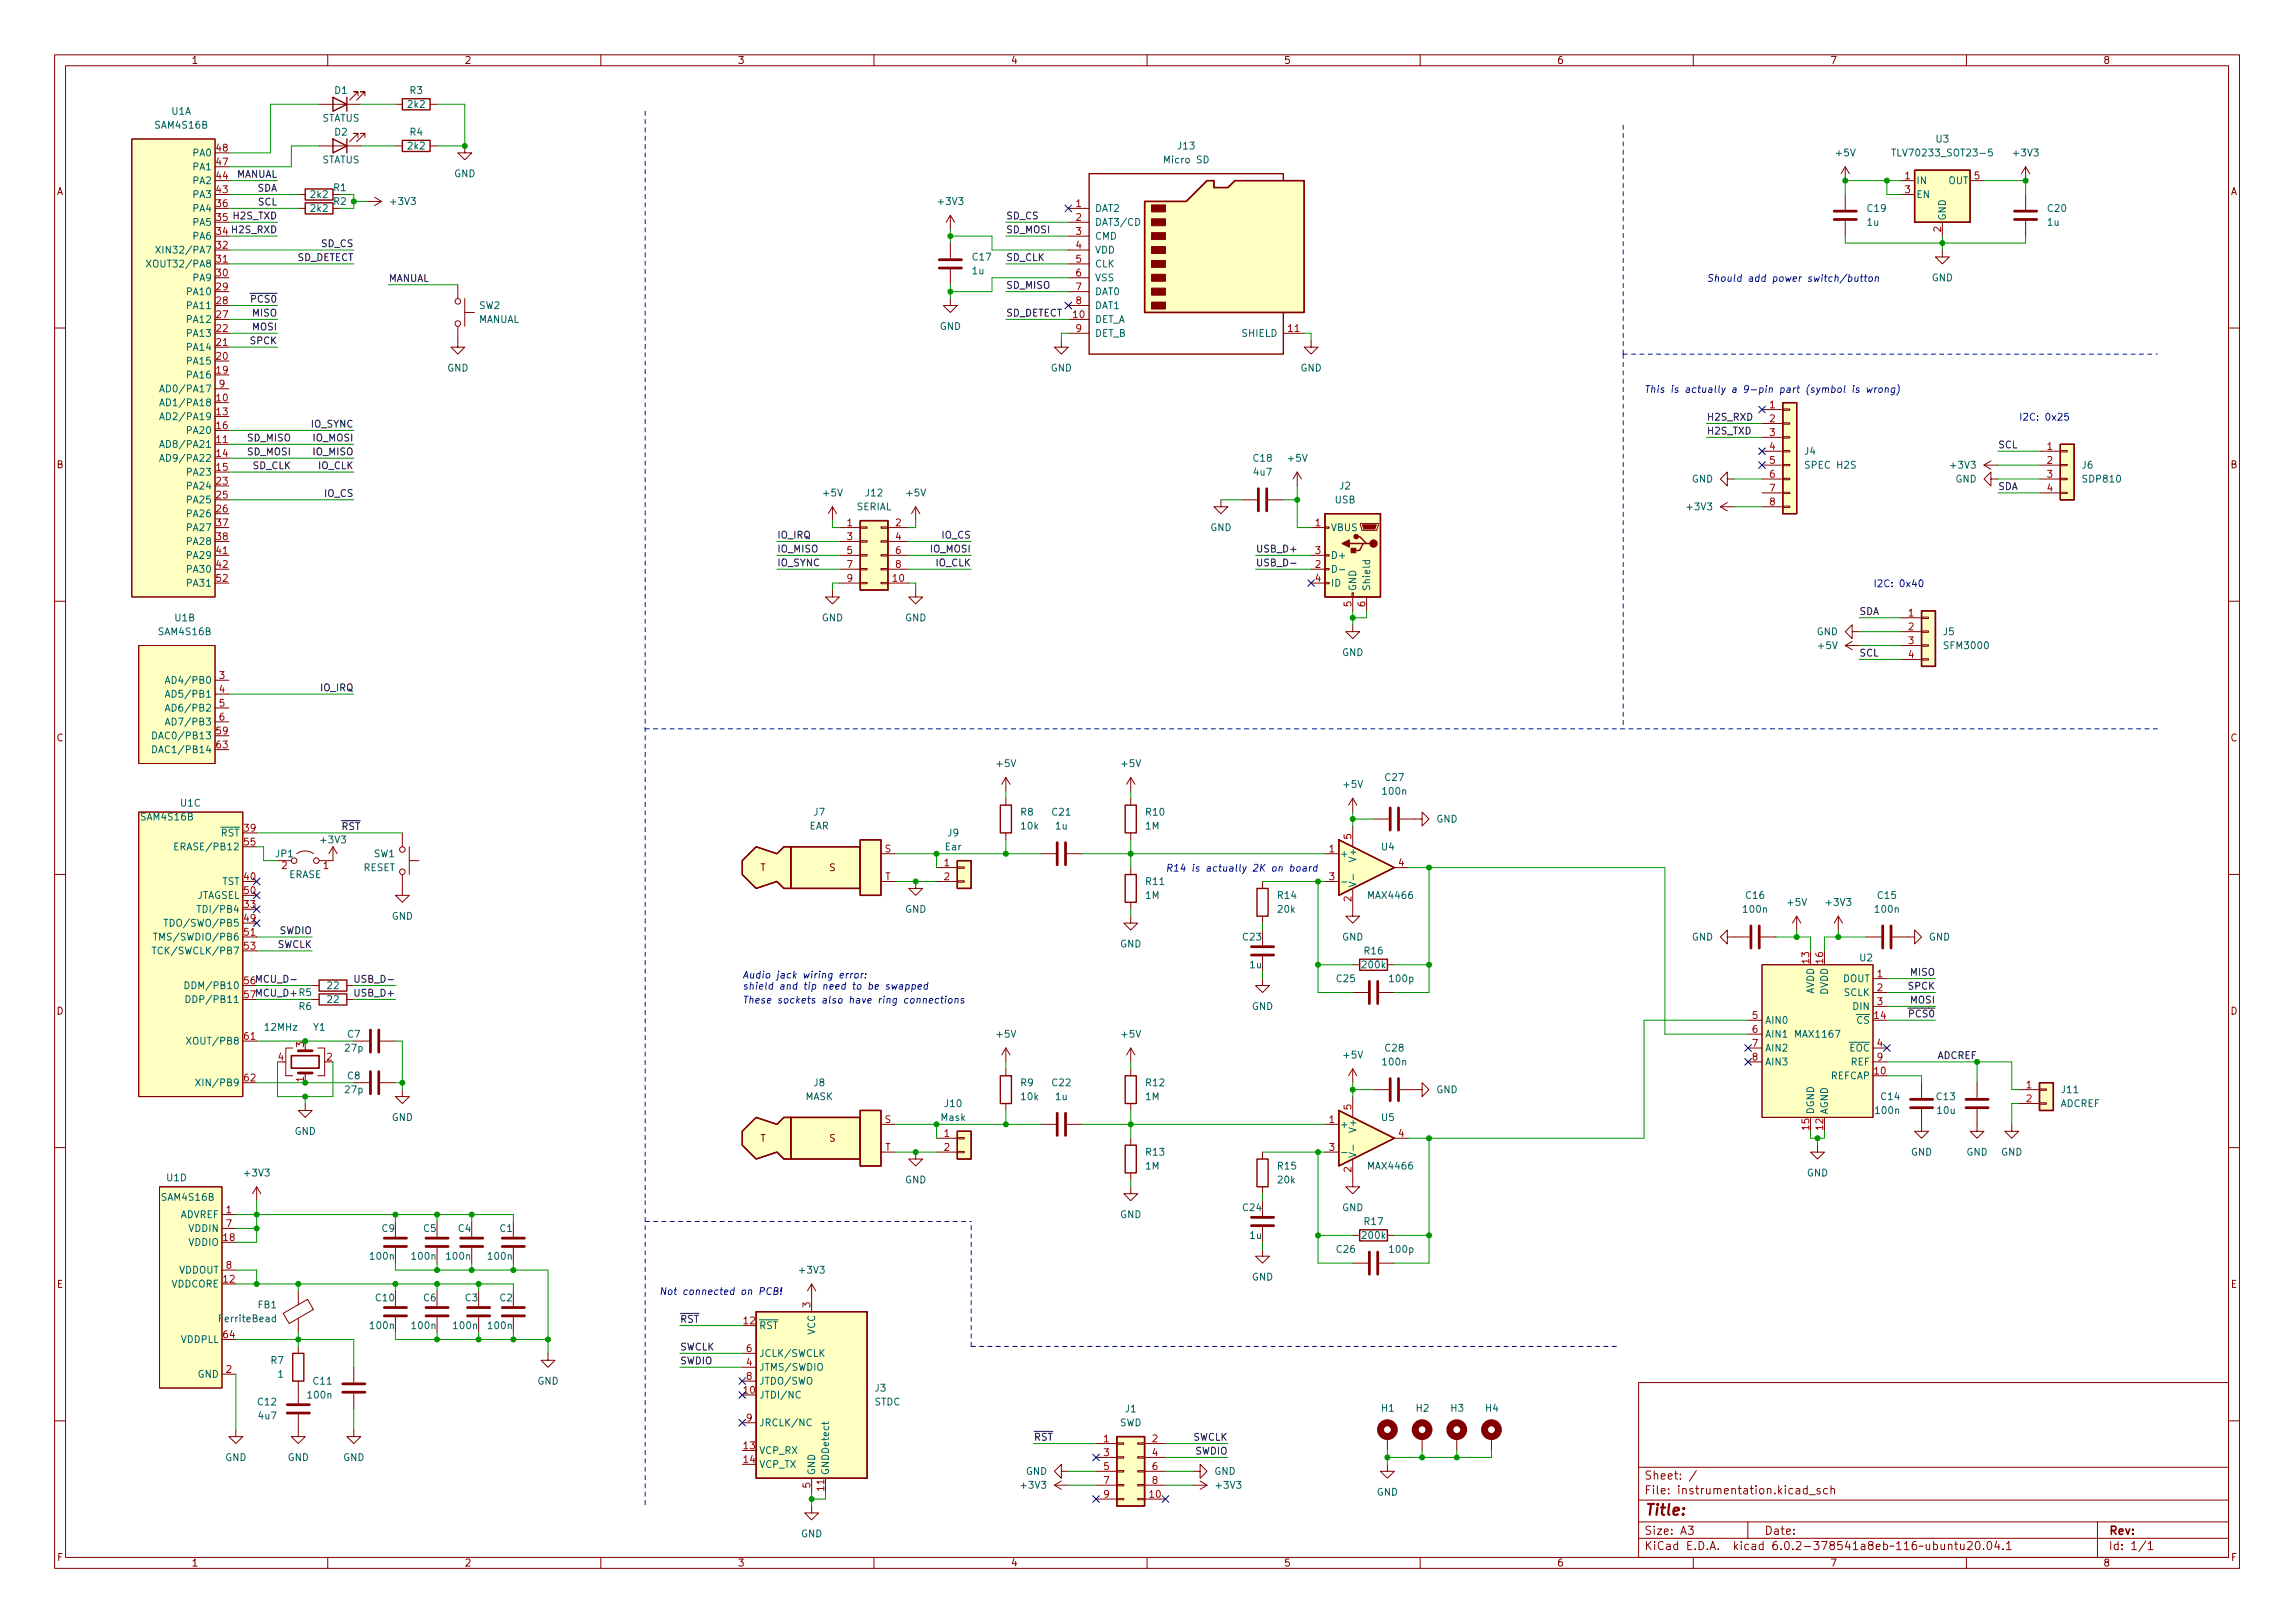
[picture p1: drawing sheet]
<svg xmlns="http://www.w3.org/2000/svg" width="420mm" height="297mm" viewBox="0 0 420 297" stroke-linecap="round" stroke-linejoin="round" font-family="sans-serif">
<defs><g id="words">
<text font-size="2.8" fill="#840000" x="301" y="277.3">Title:</text>
<g font-size="2.1" fill="#840000">
<text x="301" y="273.5">File: instrumentation.kicad_sch</text>
<text x="301" y="270.8">Sheet: /</text>
<text x="301" y="280.9">Size: A3</text>
<text x="323" y="280.9">Date:</text>
<text x="386" y="280.9">Rev:</text>
<text x="301" y="283.7">KiCad E.D.A. kicad 6.0.2-378541a8eb~116~ubuntu20.04.1</text>
<text x="386" y="283.7">Id: 1/1</text>
</g>
<g font-size="1.8" fill="#840000">
<text x="35" y="11.7">1</text>
<text x="85" y="11.7">2</text>
<text x="135" y="11.7">3</text>
<text x="185" y="11.7">4</text>
<text x="235" y="11.7">5</text>
<text x="285" y="11.7">6</text>
<text x="335" y="11.7">7</text>
<text x="385" y="11.7">8</text>
<text x="10.3" y="35.7">A</text>
<text x="408.3" y="35.7">A</text>
<text x="10.3" y="85.7">B</text>
<text x="408.3" y="85.7">B</text>
<text x="10.3" y="135.7">C</text>
<text x="408.3" y="135.7">C</text>
<text x="139.2" y="159.4">T</text>
<text x="151.8" y="159.4">S</text>
<text x="10.3" y="185.7">D</text>
<text x="408.3" y="185.7">D</text>
<text x="139.2" y="209">T</text>
<text x="151.8" y="209">S</text>
<text x="10.4" y="235.7">E</text>
<text x="408.4" y="235.7">E</text>
<text x="10.4" y="285.7">F</text>
<text x="35" y="286.7">1</text>
<text x="85" y="286.7">2</text>
<text x="135" y="286.7">3</text>
<text x="185" y="286.7">4</text>
<text x="235" y="286.7">5</text>
<text x="285" y="286.7">6</text>
<text x="335" y="286.7">7</text>
<text x="385" y="286.7">8</text>
<text x="408.4" y="285.7">F</text>
</g>
<g font-size="1.8" fill="#006464">
<text x="61.3" y="17.2">D1</text>
<text x="75.1" y="17.2">R3</text>
<text x="28.5" y="23.5">SAM4S16B</text>
<text x="31.4" y="21">U1A</text>
<text x="58.9" y="22.3">STATUS</text>
<text x="74.7" y="19.7">2k2</text>
<text x="35.4" y="28.6">PA0</text>
<text x="58.9" y="29.9">STATUS</text>
<text x="61.3" y="24.8">D2</text>
<text x="74.7" y="27.3">2k2</text>
<text x="75.1" y="24.8">R4</text>
<text x="213.3" y="29.9">Micro SD</text>
<text x="215.7" y="27.3">J13</text>
<text x="336.2" y="28.6">+5V</text>
<text x="347.4" y="28.6">TLV70233_SOT23-5</text>
<text x="354.5" y="26.1">U3</text>
<text x="368.7" y="28.6">+3V3</text>
<text x="35.4" y="33.7">PA2</text>
<text x="35.4" y="31.2">PA1</text>
<text x="61.1" y="35">R1</text>
<text x="83.1" y="32.4">GND</text>
<text x="350.8" y="33.7">IN</text>
<text x="356.7" y="33.7">OUT</text>
<text x="35.4" y="41.3">PA5</text>
<text x="35.4" y="38.8">PA4</text>
<text x="35.4" y="36.2">PA3</text>
<text x="56.9" y="36.2">2k2</text>
<text x="56.9" y="38.8">2k2</text>
<text x="61.1" y="37.5">R2</text>
<text x="71.6" y="37.5">+3V3</text>
<text x="171.9" y="37.5">+3V3</text>
<text x="200.4" y="38.8">DAT2</text>
<text x="200.4" y="41.3">DAT3/CD</text>
<text x="341.9" y="41.3">1u</text>
<text x="341.9" y="38.8">C19</text>
<text x="350.8" y="36.2">EN</text>
<text x="356.2" y="40.4" transform="rotate(-90 356.2 40.4)">GND</text>
<text x="374.9" y="41.3">1u</text>
<text x="375" y="38.8">C20</text>
<text x="30" y="46.4">XIN32/PA7</text>
<text x="35.4" y="43.9">PA6</text>
<text x="178.1" y="47.7">C17</text>
<text x="200.4" y="43.9">CMD</text>
<text x="200.4" y="46.4">VDD</text>
<text x="28" y="48.9">XOUT32/PA8</text>
<text x="35.4" y="51.5">PA9</text>
<text x="178" y="50.2">1u</text>
<text x="200.4" y="48.9">CLK</text>
<text x="200.4" y="51.5">VSS</text>
<text x="353.6" y="51.5">GND</text>
<text x="34.4" y="59.1">PA12</text>
<text x="34.4" y="56.6">PA11</text>
<text x="34.4" y="54">PA10</text>
<text x="87.5" y="59.1">MANUAL</text>
<text x="87.7" y="56.6">SW2</text>
<text x="200.4" y="59.1">DET_A</text>
<text x="200.4" y="54">DAT0</text>
<text x="200.4" y="56.6">DAT1</text>
<text x="34.4" y="64.2">PA14</text>
<text x="34.4" y="61.6">PA13</text>
<text x="172" y="60.4">GND</text>
<text x="200.4" y="61.6">DET_B</text>
<text x="227.4" y="61.6">SHIELD</text>
<text x="30.4" y="71.8">AD0/PA17</text>
<text x="34.4" y="69.3">PA16</text>
<text x="34.4" y="66.7">PA15</text>
<text x="81.9" y="68">GND</text>
<text x="192.3" y="68">GND</text>
<text x="238.1" y="68">GND</text>
<text x="30.4" y="74.3">AD1/PA18</text>
<text x="30.4" y="76.9">AD2/PA19</text>
<text x="30.4" y="82">AD8/PA21</text>
<text x="34.4" y="79.4">PA20</text>
<text x="330.4" y="83.2">J4</text>
<text x="30.4" y="84.5">AD9/PA22</text>
<text x="34.4" y="87">PA23</text>
<text x="34.4" y="89.6">PA24</text>
<text x="229.5" y="84.5">C18</text>
<text x="229.6" y="87">4u7</text>
<text x="235.9" y="84.5">+5V</text>
<text x="245.3" y="89.6">J2</text>
<text x="309.7" y="88.3">GND</text>
<text x="330.7" y="85.8">SPEC H2S</text>
<text x="357.2" y="85.8">+3V3</text>
<text x="358" y="88.3">GND</text>
<text x="381.2" y="85.8">J6</text>
<text x="381.5" y="88.3">SDP810</text>
<text x="34.4" y="92.1">PA25</text>
<text x="34.4" y="94.7">PA26</text>
<text x="150.8" y="90.8">+5V</text>
<text x="156.8" y="93.4">SERIAL</text>
<text x="158.5" y="90.8">J12</text>
<text x="166" y="90.8">+5V</text>
<text x="244.4" y="92.1">USB</text>
<text x="309" y="93.4">+3V3</text>
<text x="34.4" y="97.2">PA27</text>
<text x="34.4" y="99.7">PA28</text>
<text x="221.6" y="97.2">GND</text>
<text x="243.6" y="97.2">VBUS</text>
<text x="34.4" y="102.3">PA29</text>
<text x="34.4" y="104.8">PA30</text>
<text x="34.4" y="107.4">PA31</text>
<text x="243.6" y="102.3">D+</text>
<text x="243.6" y="107.4">ID</text>
<text x="32" y="113.7">U1B</text>
<text x="150.4" y="113.7">GND</text>
<text x="165.7" y="113.7">GND</text>
<text x="248.3" y="108.2" transform="rotate(-90 248.3 108.2)">GND</text>
<text x="250.8" y="108.2" transform="rotate(-90 250.8 108.2)">Shield</text>
<text x="29.1" y="116.2">SAM4S16B</text>
<text x="332.6" y="116.2">GND</text>
<text x="332.9" y="118.8">+5V</text>
<text x="355.8" y="116.2">J5</text>
<text x="356.1" y="118.8">SFM3000</text>
<text x="31.4" y="125.1">AD4/PB0</text>
<text x="245.7" y="120.1">GND</text>
<text x="31.4" y="127.7">AD5/PB1</text>
<text x="31.4" y="130.2">AD6/PB2</text>
<text x="29.1" y="135.3">DAC0/PB13</text>
<text x="29.1" y="137.8">DAC1/PB14</text>
<text x="31.4" y="132.8">AD7/PB3</text>
<text x="182.6" y="140.4">+5V</text>
<text x="205.4" y="140.4">+5V</text>
<text x="253.6" y="142.9">C27</text>
<text x="33.1" y="147.6">U1C</text>
<text x="149" y="149.3">J7</text>
<text x="186.9" y="149.3">R8</text>
<text x="192.7" y="149.3">C21</text>
<text x="209.9" y="149.3">R10</text>
<text x="246.1" y="144.2">+5V</text>
<text x="253.3" y="145.5">100n</text>
<text x="25.9" y="150.1">SAM4S16B</text>
<text x="32.9" y="155.6">ERASE/PB12</text>
<text x="39" y="153.1">~{RST}</text>
<text x="58.9" y="154.3">+3V3</text>
<text x="148.1" y="151.8">EAR</text>
<text x="173.1" y="155.6">Ear</text>
<text x="173.5" y="153.1">J9</text>
<text x="187" y="151.8">10k</text>
<text x="193.3" y="151.8">1u</text>
<text x="209.7" y="151.8">1M</text>
<text x="252.9" y="155.6">U4</text>
<text x="262.9" y="150.5">GND</text>
<text x="40.6" y="162">TST</text>
<text x="50.5" y="156.9">JP1</text>
<text x="52.8" y="160.7">ERASE</text>
<text x="66.5" y="159.4">RESET</text>
<text x="68.5" y="156.9">SW1</text>
<text x="209.9" y="162">R11</text>
<text x="245.2" y="156.9">+</text>
<text x="248.3" y="157.3" transform="rotate(-90 248.3 157.3)">V+</text>
<text x="35.8" y="164.5">JTAGSEL</text>
<text x="37.2" y="167">TDI/PB4</text>
<text x="165.7" y="167">GND</text>
<text x="209.7" y="164.5">1M</text>
<text x="234" y="164.5">R14</text>
<text x="234" y="167">20k</text>
<text x="250.6" y="164.5">MAX4466</text>
<text x="319.3" y="167">100n</text>
<text x="319.7" y="164.5">C16</text>
<text x="327.3" y="165.8">+5V</text>
<text x="334.5" y="165.8">+3V3</text>
<text x="343.4" y="167">100n</text>
<text x="343.8" y="164.5">C15</text>
<text x="29.8" y="172.1">TMS/SWDIO/PB6</text>
<text x="31.6" y="169.6">TDO/SWO/PB5</text>
<text x="71.7" y="168.3">GND</text>
<text x="205" y="173.4">GND</text>
<text x="227.6" y="172.1">C23</text>
<text x="245.7" y="172.1">GND</text>
<text x="309.7" y="172.1">GND</text>
<text x="353.1" y="172.1">GND</text>
<text x="29.4" y="174.7">TCK/SWCLK/PB7</text>
<text x="228.8" y="177.2">1u</text>
<text x="244.8" y="179.7">C25</text>
<text x="249.5" y="177.2">200k</text>
<text x="249.8" y="174.7">R16</text>
<text x="254.5" y="179.7">100p</text>
<text x="337.4" y="179.7">DOUT</text>
<text x="340.5" y="175.9">U2</text>
<text x="35" y="181">DDM/PB10</text>
<text x="35.3" y="183.6">DDP/PB11</text>
<text x="54.7" y="184.8">R6</text>
<text x="60" y="183.6">22</text>
<text x="60" y="181">22</text>
<text x="229.2" y="184.8">GND</text>
<text x="332.1" y="182.1" transform="rotate(-90 332.1 182.1)">AVDD</text>
<text x="334.6" y="182.1" transform="rotate(-90 334.6 182.1)">DVDD</text>
<text x="337.6" y="182.3">SCLK</text>
<text x="339.3" y="184.8">DIN</text>
<text x="35.1" y="191.2">XOUT/PB8</text>
<text x="48.6" y="188.6">12MHz</text>
<text x="57.4" y="188.6">Y1</text>
<text x="63.6" y="189.9">C7</text>
<text x="182.6" y="189.9">+5V</text>
<text x="205.4" y="189.9">+5V</text>
<text x="323.1" y="187.4">AIN0</text>
<text x="323.1" y="189.9">AIN1</text>
<text x="328.8" y="189.9">MAX1167</text>
<text x="338.6" y="187.4">~{CS}</text>
<text x="63.2" y="192.4">27p</text>
<text x="63.6" y="197.5">C8</text>
<text x="246.1" y="193.7">+5V</text>
<text x="253.3" y="195">100n</text>
<text x="253.6" y="192.4">C28</text>
<text x="323.1" y="192.4">AIN2</text>
<text x="323.1" y="195">AIN3</text>
<text x="335.1" y="197.5">REFCAP</text>
<text x="337.2" y="192.4">~{EOC}</text>
<text x="338.9" y="195">REF</text>
<text x="37.1" y="198.8">XIN/PB9</text>
<text x="63.2" y="200.1">27p</text>
<text x="147.4" y="201.3">MASK</text>
<text x="149" y="198.8">J8</text>
<text x="173" y="202.6">J10</text>
<text x="186.9" y="198.8">R9</text>
<text x="187" y="201.3">10k</text>
<text x="192.7" y="198.8">C22</text>
<text x="193.3" y="201.3">1u</text>
<text x="209.7" y="201.3">1M</text>
<text x="209.9" y="198.8">R12</text>
<text x="262.9" y="200.1">GND</text>
<text x="332.1" y="204" transform="rotate(-90 332.1 204)">DGND</text>
<text x="334.6" y="204" transform="rotate(-90 334.6 204)">AGND</text>
<text x="343.5" y="203.9">100n</text>
<text x="344.4" y="201.3">C14</text>
<text x="354.6" y="201.3">C13</text>
<text x="354.8" y="203.9">10u</text>
<text x="377.2" y="202.6">ADCREF</text>
<text x="377.5" y="200.1">J11</text>
<text x="53.9" y="207.7">GND</text>
<text x="71.7" y="205.1">GND</text>
<text x="172.3" y="205.1">Mask</text>
<text x="245.2" y="206.4">+</text>
<text x="248.3" y="206.8" transform="rotate(-90 248.3 206.8)">V+</text>
<text x="252.9" y="205.1">U5</text>
<text x="44.9" y="215.3">+3V3</text>
<text x="209.7" y="214">1M</text>
<text x="209.9" y="211.5">R13</text>
<text x="234" y="214">R15</text>
<text x="250.6" y="214">MAX4466</text>
<text x="330.8" y="215.3">GND</text>
<text x="349.8" y="211.5">GND</text>
<text x="360" y="211.5">GND</text>
<text x="366.3" y="211.5">GND</text>
<text x="29.7" y="219.7">SAM4S16B</text>
<text x="30.5" y="216.2">U1D</text>
<text x="165.7" y="216.6">GND</text>
<text x="227.6" y="221.7">C24</text>
<text x="234" y="216.6">20k</text>
<text x="245.7" y="221.7">GND</text>
<text x="32.9" y="222.9">ADVREF</text>
<text x="34.6" y="225.5">VDDIN</text>
<text x="69.9" y="225.5">C9</text>
<text x="77.6" y="225.5">C5</text>
<text x="83.9" y="225.5">C4</text>
<text x="91.5" y="225.5">C1</text>
<text x="205" y="222.9">GND</text>
<text x="228.8" y="226.7">1u</text>
<text x="249.5" y="226.7">200k</text>
<text x="249.8" y="224.2">R17</text>
<text x="32.7" y="233.1">VDDOUT</text>
<text x="34.5" y="228">VDDIO</text>
<text x="67.9" y="230.5">100n</text>
<text x="75.5" y="230.5">100n</text>
<text x="81.9" y="230.5">100n</text>
<text x="89.5" y="230.5">100n</text>
<text x="146.5" y="233.1">+3V3</text>
<text x="244.8" y="229.3">C26</text>
<text x="254.5" y="229.3">100p</text>
<text x="31.3" y="235.6">VDDCORE</text>
<text x="47.3" y="239.4">FB1</text>
<text x="68.8" y="238.2">C10</text>
<text x="77.6" y="238.2">C6</text>
<text x="85.2" y="238.2">C3</text>
<text x="91.5" y="238.2">C2</text>
<text x="229.2" y="234.4">GND</text>
<text x="33.1" y="245.8">VDDPLL</text>
<text x="40.4" y="242">FerriteBead</text>
<text x="67.9" y="243.2">100n</text>
<text x="75.5" y="243.2">100n</text>
<text x="83.1" y="243.2">100n</text>
<text x="89.5" y="243.2">100n</text>
<text x="138.9" y="243.2">~{RST}</text>
<text x="149.2" y="244.3" transform="rotate(-90 149.2 244.3)">VCC</text>
<text x="49.6" y="249.6">R7</text>
<text x="138.9" y="250.9">JTMS/SWDIO</text>
<text x="138.9" y="248.3">JCLK/SWCLK</text>
<text x="36.2" y="252.1">GND</text>
<text x="47.3" y="257.2">C12</text>
<text x="50.9" y="252.1">1</text>
<text x="56.5" y="255.9">100n</text>
<text x="57.4" y="253.4">C11</text>
<text x="98.4" y="253.4">GND</text>
<text x="138.9" y="255.9">JTDI/NC</text>
<text x="138.9" y="253.4">JTDO/SWO</text>
<text x="160.1" y="257.2">STDC</text>
<text x="160.2" y="254.7">J3</text>
<text x="47.4" y="259.8">4u7</text>
<text x="138.9" y="261">JRCLK/NC</text>
<text x="204.9" y="261">SWD</text>
<text x="206" y="258.5">J1</text>
<text x="252.9" y="258.4">H1</text>
<text x="259.3" y="258.4">H2</text>
<text x="265.6" y="258.4">H3</text>
<text x="272" y="258.4">H4</text>
<text x="41.2" y="267.4">GND</text>
<text x="52.6" y="267.4">GND</text>
<text x="62.8" y="267.4">GND</text>
<text x="138.9" y="266.1">VCP_RX</text>
<text x="138.9" y="268.6">VCP_TX</text>
<text x="187.8" y="269.9">GND</text>
<text x="222.3" y="269.9">GND</text>
<text x="149.2" y="270" transform="rotate(-90 149.2 270)">GND</text>
<text x="151.8" y="270" transform="rotate(-90 151.8 270)">GNDDetect</text>
<text x="187.1" y="272.5">+3V3</text>
<text x="222.8" y="272.5">+3V3</text>
<text x="252" y="273.7">GND</text>
<text x="146.6" y="281.3">GND</text>
</g>
<g font-size="1.8" fill="#a90000">
<text x="39.7" y="27.7">48</text>
<text x="39.7" y="35.3">43</text>
<text x="39.7" y="32.8">44</text>
<text x="39.7" y="30.3">47</text>
<text x="348.8" y="32.8">1</text>
<text x="348.8" y="35.3">3</text>
<text x="361.5" y="32.8">5</text>
<text x="39.7" y="37.9">36</text>
<text x="197" y="37.9">1</text>
<text x="197" y="40.4">2</text>
<text x="39.7" y="45.5">32</text>
<text x="197" y="43">3</text>
<text x="197" y="45.5">4</text>
<text x="355.3" y="42.4" transform="rotate(-90 355.3 42.4)">2</text>
<text x="39.7" y="53.1">29</text>
<text x="39.7" y="50.6">30</text>
<text x="39.7" y="48">31</text>
<text x="197" y="48">5</text>
<text x="197" y="50.6">6</text>
<text x="197" y="53.1">7</text>
<text x="39.7" y="58.2">27</text>
<text x="39.7" y="55.7">28</text>
<text x="196.5" y="58.2">10</text>
<text x="197" y="55.7">8</text>
<text x="39.7" y="65.8">20</text>
<text x="39.7" y="63.3">21</text>
<text x="39.7" y="60.7">22</text>
<text x="197" y="60.7">9</text>
<text x="235.9" y="60.7">11</text>
<text x="39.7" y="68.4">19</text>
<text x="40.1" y="70.9">9</text>
<text x="39.7" y="73.4">10</text>
<text x="39.7" y="76">13</text>
<text x="324" y="74.7">1</text>
<text x="324" y="77.3">2</text>
<text x="39.7" y="81.1">11</text>
<text x="39.7" y="83.6">14</text>
<text x="39.7" y="78.5">16</text>
<text x="324" y="79.8">3</text>
<text x="324" y="82.3">4</text>
<text x="374.8" y="82.3">1</text>
<text x="39.7" y="86.1">15</text>
<text x="39.7" y="88.7">23</text>
<text x="324" y="84.9">5</text>
<text x="324" y="87.4">6</text>
<text x="324" y="90">7</text>
<text x="374.8" y="84.9">2</text>
<text x="374.8" y="87.4">3</text>
<text x="374.8" y="90">4</text>
<text x="39.7" y="91.2">25</text>
<text x="39.7" y="93.8">26</text>
<text x="324" y="92.5">8</text>
<text x="39.7" y="96.3">37</text>
<text x="39.7" y="98.8">38</text>
<text x="39.7" y="101.4">41</text>
<text x="155.1" y="96.3">1</text>
<text x="155.1" y="98.8">3</text>
<text x="155.1" y="101.4">5</text>
<text x="164" y="96.3">2</text>
<text x="164" y="98.8">4</text>
<text x="164" y="101.4">6</text>
<text x="240.8" y="96.3">1</text>
<text x="240.8" y="101.4">3</text>
<text x="39.7" y="103.9">42</text>
<text x="39.7" y="106.5">52</text>
<text x="155.1" y="103.9">7</text>
<text x="155.1" y="106.5">9</text>
<text x="163.5" y="106.5">10</text>
<text x="164" y="103.9">8</text>
<text x="240.8" y="103.9">2</text>
<text x="240.8" y="106.5">4</text>
<text x="247.4" y="111" transform="rotate(-90 247.4 111)">5</text>
<text x="249.9" y="111" transform="rotate(-90 249.9 111)">6</text>
<text x="349.4" y="112.8">1</text>
<text x="349.4" y="115.4">2</text>
<text x="349.4" y="117.9">3</text>
<text x="40.1" y="124.2">3</text>
<text x="349.4" y="120.4">4</text>
<text x="40.1" y="126.8">4</text>
<text x="40.1" y="129.3">5</text>
<text x="40.1" y="131.9">6</text>
<text x="39.7" y="134.4">59</text>
<text x="39.7" y="136.9">63</text>
<text x="44.7" y="152.2">39</text>
<text x="44.7" y="154.7">55</text>
<text x="162" y="156">S</text>
<text x="243.3" y="156">1</text>
<text x="247.4" y="153.6" transform="rotate(-90 247.4 153.6)">5</text>
<text x="44.7" y="161.1">40</text>
<text x="51.6" y="159">2</text>
<text x="59.2" y="159">1</text>
<text x="162" y="161.1">T</text>
<text x="172.9" y="158.5">1</text>
<text x="172.9" y="161.1">2</text>
<text x="243.3" y="161.1">3</text>
<text x="256" y="158.5">4</text>
<text x="44.7" y="166.2">33</text>
<text x="44.7" y="163.6">50</text>
<text x="247.4" y="165" transform="rotate(-90 247.4 165)">2</text>
<text x="44.7" y="168.7">49</text>
<text x="44.7" y="171.2">51</text>
<text x="44.7" y="173.8">53</text>
<text x="331.2" y="176.3" transform="rotate(-90 331.2 176.3)">13</text>
<text x="333.8" y="176.3" transform="rotate(-90 333.8 176.3)">16</text>
<text x="343.7" y="178.9">1</text>
<text x="343.7" y="181.4">2</text>
<text x="343.7" y="183.9">3</text>
<text x="44.7" y="190.3">61</text>
<text x="55.6" y="191.7" transform="rotate(-90 55.6 191.7)">3</text>
<text x="320.8" y="186.5">5</text>
<text x="320.8" y="189">6</text>
<text x="320.8" y="191.6">7</text>
<text x="343.2" y="186.5">14</text>
<text x="343.7" y="191.6">4</text>
<text x="44.7" y="197.9">62</text>
<text x="50.9" y="194.1">4</text>
<text x="59.8" y="194.1">2</text>
<text x="320.8" y="194.1">8</text>
<text x="343.2" y="196.6">10</text>
<text x="343.7" y="194.1">9</text>
<text x="55.6" y="198" transform="rotate(-90 55.6 198)">1</text>
<text x="247.4" y="203.1" transform="rotate(-90 247.4 203.1)">5</text>
<text x="371" y="199.2">1</text>
<text x="371" y="201.7">2</text>
<text x="162" y="205.5">S</text>
<text x="172.9" y="208.1">1</text>
<text x="243.3" y="205.5">1</text>
<text x="256" y="208.1">4</text>
<text x="331.2" y="206.8" transform="rotate(-90 331.2 206.8)">15</text>
<text x="333.8" y="206.8" transform="rotate(-90 333.8 206.8)">12</text>
<text x="162" y="210.6">T</text>
<text x="172.9" y="210.6">2</text>
<text x="243.3" y="210.6">3</text>
<text x="247.4" y="214.5" transform="rotate(-90 247.4 214.5)">2</text>
<text x="40.9" y="227.1">18</text>
<text x="41.4" y="222">1</text>
<text x="41.4" y="224.6">7</text>
<text x="41.4" y="232.2">8</text>
<text x="40.9" y="234.7">12</text>
<text x="148.3" y="239.3" transform="rotate(-90 148.3 239.3)">3</text>
<text x="40.9" y="244.9">64</text>
<text x="136.2" y="242.4">12</text>
<text x="41.4" y="251.2">2</text>
<text x="136.7" y="250">4</text>
<text x="136.7" y="247.4">6</text>
<text x="136.2" y="255.1">10</text>
<text x="136.7" y="252.5">8</text>
<text x="136.7" y="260.1">9</text>
<text x="202.1" y="263.9">1</text>
<text x="211" y="263.9">2</text>
<text x="136.2" y="265.2">13</text>
<text x="136.2" y="267.8">14</text>
<text x="202.1" y="266.5">3</text>
<text x="202.1" y="269">5</text>
<text x="211" y="266.5">4</text>
<text x="211" y="269">6</text>
<text x="148.3" y="272.3" transform="rotate(-90 148.3 272.3)">5</text>
<text x="150.9" y="272.8" transform="rotate(-90 150.9 272.8)">11</text>
<text x="202.1" y="271.6">7</text>
<text x="202.1" y="274.1">9</text>
<text x="210.5" y="274.1">10</text>
<text x="211" y="271.6">8</text>
</g>
<g font-size="1.8" fill="#0f0f0f">
<text x="43.1" y="32.5">MANUAL</text>
<text x="47.1" y="35.1">SDA</text>
<text x="39.7" y="40.4">35 H2S_TXD</text>
<text x="47.3" y="37.6">SCL</text>
<text x="184.1" y="40.1">SD_CS</text>
<text x="39.7" y="43">34 H2S_RXD</text>
<text x="54.3" y="47.8">SD_DETECT</text>
<text x="58.9" y="45.2">SD_CS</text>
<text x="184.1" y="42.7">SD_MOSI</text>
<text x="184.1" y="47.8">SD_CLK</text>
<text x="71.1" y="51.6">MANUAL</text>
<text x="184.1" y="52.8">SD_MISO</text>
<text x="44.8" y="55.4">~{PCS0}</text>
<text x="46.3" y="57.9">MISO</text>
<text x="184.1" y="57.9">SD_DETECT</text>
<text x="45.9" y="63">SPCK</text>
<text x="46.3" y="60.5">MOSI</text>
<text x="312.4" y="77">H2S_RXD</text>
<text x="45.4" y="80.8">SD_MISO</text>
<text x="45.4" y="83.3">SD_MOSI</text>
<text x="57" y="78.2">IO_SYNC</text>
<text x="57.4" y="83.3">IO_MISO</text>
<text x="57.4" y="80.8">IO_MOSI</text>
<text x="312.4" y="79.5">H2S_TXD</text>
<text x="365.8" y="82">SCL</text>
<text x="46.3" y="85.9">SD_CLK</text>
<text x="58.3" y="85.9">IO_CLK</text>
<text x="365.8" y="89.7">SDA</text>
<text x="59.5" y="90.9">IO_CS</text>
<text x="142.2" y="98.6">IO_IRQ</text>
<text x="142.2" y="101.1">IO_MISO</text>
<text x="170.4" y="101.1">IO_MOSI</text>
<text x="172.5" y="98.6">IO_CS</text>
<text x="229.9" y="101.1">USB_D+</text>
<text x="142.2" y="103.6">IO_SYNC</text>
<text x="171.3" y="103.6">IO_CLK</text>
<text x="229.9" y="103.6">USB_D-</text>
<text x="340.4" y="112.5">SDA</text>
<text x="340.4" y="120.1">SCL</text>
<text x="58.8" y="126.5">IO_IRQ</text>
<text x="61.1" y="151.9">~{RST}</text>
<text x="50.7" y="173.5">SWCLK</text>
<text x="51.2" y="170.9">SWDIO</text>
<text x="65.8" y="179.8">USB_D-</text>
<text x="349.8" y="178.6">MISO</text>
<text x="44.7" y="180.1">56 MCU_D-</text>
<text x="44.7" y="182.7">57 MCU_D+R5</text>
<text x="65.4" y="182.4">USB_D+</text>
<text x="349.4" y="181.1">SPCK</text>
<text x="349.8" y="183.6">MOSI</text>
<text x="348.3" y="186.2">~{PCS0}</text>
<text x="354.6" y="193.8">ADCREF</text>
<text x="124.5" y="242.1">~{RST}</text>
<text x="124.5" y="249.7">SWDIO</text>
<text x="124.5" y="247.1">SWCLK</text>
<text x="189.2" y="263.7">~{RST}</text>
<text x="218.3" y="263.7">SWCLK</text>
<text x="218.8" y="266.2">SWDIO</text>
</g>
<g font-size="1.8" fill="#0000c2">
<text x="312.4" y="51.6">Should add power switch/button</text>
<text x="301" y="71.9">This is actually a 9-pin part (symbol is wrong)</text>
<text x="369.6" y="77">I2C: 0x25</text>
<text x="342.9" y="107.4">I2C: 0x40</text>
<text x="213.4" y="159.5">R14 is actually 2K on board</text>
<text x="135.9" y="179.1">Audio jack wiring error:</text>
<text x="135.9" y="183.6">These sockets also have ring connections</text>
<text x="135.9" y="181.1">shield and tip need to be swapped</text>
<text x="120.6" y="237">Not connected on PCB!</text>
</g>
</g></defs>
<g fill="none" stroke="#840000" stroke-width=".18">
<path d="M10 10h400v277h-400zM12 12h396v273h-396zM58.4 19.1h7.6M60 10v2M65.5 17.6v-.8h-.7h.7l-1.5 1.5M66.8 17.6v-.8h-.8h.8l-1.5 1.5M72.4 19.1h1.3M78.7 19.1h1.3M110 10v2M160 10v2M210 10v2M260 10v2"/>
<path d="M310 10v2M360 10v2M24.1 25.4h15.3v83.9h-15.3zM54.6 35.6h1.3M54.6 38.1h1.3M58.4 26.7h7.6M61 35.6h1.2M61 38.1h1.2M65.5 25.2v-.8h-.7h.7l-1.5 1.5M66.8 25.2v-.8h-.8h.8l-1.5 1.5M67.3 36.9h2.5M68.6 36.1l1.2 .8"/>
<path d="M69.8 36.9l-1.2 .7M72.4 26.7h1.3M78.7 26.7h1.3M85.1 26.7v1.3h1.3l-1.3 1.2-1.3-1.2h1.3M174 39.4v2.5M174 39.4l-.8 1.3M174 39.4l.8 1.3M195.6 38.1h3.8M337.8 30.5l-.7 1.3M337.8 30.5v2.6M337.8 35.6v2.8M337.8 30.5l.8 1.3"/>
<path d="M348 33.1h2.5M348 35.6h2.5M360.7 33.1h2.5M370.8 30.5l-.7 1.3M370.8 30.5v2.6M370.8 35.6v2.8M370.8 30.5l.8 1.3M39.4 48.3h2.5M83.8 59.7v3.8h1.3l-1.3 1.3-1.3-1.3h1.3M83.8 52.1v2.5M85.1 57.2h1.8M85.1 54.6v5.1"/>
<path d="M174 54.6v1.3h1.3l-1.3 1.3-1.3-1.3h1.3M174 44.5v2.8M174 49.3v2.8M195.6 48.3h3.8M195.6 58.5h3.8M195.6 40.7h3.8M195.6 43.2h3.8M195.6 45.8h3.8M195.6 50.8h3.8M195.6 53.4h3.8M195.6 55.9h3.8M337.8 40.4v2.8"/>
<path d="M355.6 45.8v1.2h1.3l-1.3 1.3-1.3-1.3h1.3M355.6 40.7v2.5M370.8 40.4v2.8M10 60h2M39.4 63.5h2.5M39.4 71.2h2.5M194.3 62.3v1.2h1.3l-1.3 1.3-1.3-1.3h1.3M195.6 61h3.8M234.9 61h3.9M240 62.3v1.2h1.3l-1.3 1.3-1.2-1.3h1.2M322.6 75h3.8M322.6 77.5h3.8"/>
<path d="M326.4 79.9h1.3v.3h-1.3zM326.4 77.4h1.3v.2h-1.3zM326.4 74.8h1.3v.3h-1.3zM408 60h2M39.4 81.3h2.5M152.4 92.7l-.8 1.3M152.4 92.7v2.6M152.4 92.7l.8 1.3M153.7 96.6h3.8M153.7 99.1h3.8M157.5 99h1.2v.2h-1.2zM157.5 96.4h1.2v.3h-1.2z"/>
<path d="M161.3 99h1.3v.2h-1.3zM161.3 96.4h1.3v.3h-1.3zM162.6 96.6h3.8M162.6 99.1h3.8M167.6 92.7l-.7 1.3M167.6 92.7v2.6M167.6 92.7l.8 1.3M223.5 91.5v1.2h-1.3l1.3 1.3 1.3-1.3h-1.3M227.3 91.5h2.8M232.2 91.5h2.7M237.5 86.4l-.8 1.3M237.5 86.4v2.5"/>
<path d="M237.5 86.4l.8 1.3M240 96.6h2.6M242.6 96.4h.7v.3h-.7zM249 95.8h3.3v.2l-.2 1.1h-2.8zM315 92.7l1.2 .8M315 92.7h2.5M316.2 87.7v-1.3l-1.2 1.3 1.2 1.2v-1.2h1.3M316.2 92l-1.2 .7M322.6 85.1h3.8M322.6 82.6h3.8M322.6 87.7h3.8M322.6 90.2h3.8"/>
<path d="M322.6 92.7h3.8M322.6 80h3.8M326.4 92.6h1.3v.3h-1.3zM326.4 90.1h1.3v.2h-1.3zM326.4 87.5h1.3v.3h-1.3zM326.4 85h1.3v.3h-1.3zM326.4 82.5h1.3v.2h-1.3zM363.2 85.1l1.3 .8M363.2 85.1h2.6M364.5 87.7v1.2l-1.3-1.2 1.3-1.3v1.3h1.3M364.5 84.4l-1.3 .7M373.4 85.1h3.8"/>
<path d="M373.4 82.6h3.8M373.4 87.7h3.8M373.4 90.2h3.8M377.2 90.1h1.3v.2h-1.3zM377.2 87.5h1.3v.3h-1.3zM377.2 85h1.3v.3h-1.3zM377.2 82.5h1.3v.2h-1.3zM10 110h2M25.4 118.1h14v21.6h-14zM39.4 101.6h2.5M152.4 108v1.3h1.3l-1.3 1.2-1.3-1.2h1.3M153.7 106.7h3.8"/>
<path d="M153.7 101.6h3.8M153.7 104.2h3.8M157.5 106.6h1.2v.2h-1.2zM157.5 104h1.2v.3h-1.2zM157.5 101.5h1.2v.3h-1.2zM161.3 106.6h1.3v.2h-1.3zM161.3 104h1.3v.3h-1.3zM161.3 101.5h1.3v.3h-1.3zM162.6 106.7h3.8M162.6 101.6h3.8M162.6 104.2h3.8M167.6 108v1.3h1.3l-1.3 1.2-1.2-1.2h1.2"/>
<path d="M240 106.7h2.6M240 101.6h2.6M240 104.2h2.6M242.6 106.6h.7v.2h-.7zM242.6 104h.7v.3h-.7zM242.6 101.5h.7v.3h-.7zM247.5 108.5h.3v.8h-.3zM247.6 114.3v1.3h-1.2l1.2 1.3 1.3-1.3h-1.3M247.6 109.3v2.5M250.2 109.3v2.5M337.8 118.1l1.3 .8M337.8 118.1h2.6"/>
<path d="M339.1 115.6v-1.3l-1.3 1.3 1.3 1.3v-1.3h1.3M339.1 117.4l-1.3 .7M348 118.1h3.8M348 113.1h3.8M348 115.6h3.8M351.8 118h1.3v.3h-1.3zM351.8 115.5h1.3v.2h-1.3zM351.8 112.9h1.3v.3h-1.3zM408 110h2M39.4 124.5h2.5M39.4 127h2.5M39.4 129.6h2.5"/>
<path d="M39.4 132.1h2.5M348 120.7h3.8M351.8 120.6h1.3v.2h-1.3zM25.4 148.6h19v52.1h-19zM54.4 156.2a2.54 2.54 0 0 1 3 0M61 155v2.5h-2.6M61 155l.7 1.2M61 155l-.8 1.2M73.7 152.4v2.6M74.9 157.5h1.8M74.9 155v5.1M161.3 156.2h2.5"/>
<path d="M171.4 158.8h3.9M175.3 158.7h1.2v.2h-1.2zM184.1 142.3v2.5M184.1 146.1v1.3M184.1 152.4v1.3M184.1 142.3l-.7 1.2M184.1 142.3l.8 1.2M190.5 156.2h2.8M195.3 156.2h2.8M207 142.3v2.5M207 146.1v1.3M207 152.4v1.3"/>
<path d="M207 158.8v1.3M207 142.3l-.8 1.2M207 142.3l.8 1.2M242.6 156.2h2.5M247.6 146.1v2.5M247.6 151.2v3.8M247.6 146.1l-.7 1.3M247.6 146.1l.8 1.3M251.5 149.9h2.8M255.3 158.8h2.5M256.3 149.9h4v-1.3l1.3 1.3-1.3 1.3v-1.3M10 160h2"/>
<path d="M44.4 171.5h2.6M73.7 160.1v3.8h-1.3l1.3 1.2 1.2-1.2h-1.2M161.3 161.3h2.5M167.6 161.3v1.3h-1.2l1.2 1.3 1.3-1.3h-1.3M171.4 161.3h3.9M175.3 161.2h1.2v.3h-1.2zM207 167.7v1.2h1.3l-1.3 1.3-1.3-1.3h1.3M207 165.1v1.3M231.1 179.1v1.3h1.3l-1.3 1.2-1.2-1.2h1.2M231.1 161.3v1.3M231.1 167.7v1.2M231.1 170.2v2.8"/>
<path d="M231.1 175v2.8M242.6 161.3h2.5M247.6 162.6v5.1h1.3l-1.3 1.2-1.2-1.2h1.2M247.6 176.6h1.3M254 176.6h1.3M316.2 171.5v1.3l-1.2-1.3 1.2-1.3v1.3h4.1M322.3 171.5h2.8M322.6 176.6h20.3v27.9h-20.3zM328.9 167.7l.8 1.2M328.9 167.7v2.5M328.9 167.7l-.7 1.2M336.5 167.7l.8 1.2"/>
<path d="M336.5 167.7v2.5M336.5 167.7l-.7 1.2M341.6 171.5h2.8M342.9 179.1h2.5M346.5 171.5h4v1.3l1.3-1.3-1.3-1.3v1.3M408 160h2M44.4 190.5h2.6M53.6 191.8h-1.3v5.1h1.3M55.9 191.8v.5M55.9 196.4v.5M57.1 182.9h1.3M57.1 180.4h1.3"/>
<path d="M58.2 191.8h1.2v5.1h-1.2M63.5 182.9h1.3M63.5 180.4h1.3M64.8 198.2h2.8M64.8 190.5h2.8M69.6 198.2h2.8M69.6 190.5h2.8M73.7 199.4v1.3h-1.3l1.3 1.3 1.2-1.3h-1.2M184.1 191.8v2.5M184.1 195.6v1.3M184.1 191.8l-.7 1.3M184.1 191.8l.8 1.3"/>
<path d="M207 191.8v2.5M207 195.6v1.3M207 191.8l-.8 1.3M207 191.8l.8 1.3M247.6 181.6h2.8M247.6 195.6v2.6M247.6 195.6l-.7 1.3M247.6 195.6l.8 1.3M251.5 199.4h2.8M252.5 181.6h2.8M256.3 199.4h4v-1.2l1.3 1.2-1.3 1.3v-1.3M320 191.8h2.6"/>
<path d="M320 186.7h2.6M320 189.3h2.6M320 194.3h2.6M342.9 181.6h2.5M342.9 184.2h2.5M342.9 191.8h2.5M342.9 194.3h2.5M351.8 198.2v2.8M361.9 198.2v2.8M369.6 199.4h3.8M373.4 199.3h1.2v.3h-1.2zM10 210h2"/>
<path d="M29.2 217.2h11.4v36.8h-11.4zM47 217.2l.8 1.3M47 217.2v2.5M47 217.2l-.8 1.3M55.9 202v1.2h-1.3l1.3 1.3 1.2-1.3h-1.2M161.3 205.8h2.5M161.3 210.9h2.5M167.6 210.9v1.2h-1.2l1.2 1.3 1.3-1.3h-1.3M171.4 208.3h3.9M171.4 210.9h3.9M175.3 210.7h1.2v.3h-1.2zM175.3 208.2h1.2v.2h-1.2z"/>
<path d="M184.1 202v1.2M190.5 205.8h2.8M195.3 205.8h2.8M207 217.2v1.3h1.3l-1.3 1.2-1.3-1.2h1.3M207 202v1.2M207 208.3v1.3M207 214.7v1.2M231.1 210.9v1.2M231.1 217.2v1.3M231.1 219.7v2.8M242.6 205.8h2.5M242.6 210.9h2.5"/>
<path d="M247.6 212.1v5.1h1.3l-1.3 1.3-1.2-1.3h1.2M247.6 200.7v3.8M255.3 208.3h2.5M332.7 209.6v1.3h-1.2l1.2 1.2 1.3-1.2h-1.3M351.8 203v4h-1.3l1.3 1.3 1.3-1.3h-1.3M361.9 203v4h-1.2l1.2 1.3 1.3-1.3h-1.3M368.3 205.8v1.2h-1.3l1.3 1.3 1.3-1.3h-1.3M369.6 202h3.8M373.4 201.8h1.2v.3h-1.2zM408 210h2M40.6 222.3h2.6M40.6 224.8h2.6"/>
<path d="M40.6 232.4h2.6M54.6 236.3v2.5M72.4 223.6v2.8M72.4 228.4v2.8M72.4 236.3v2.8M80 223.6v2.8M80 228.4v2.8M80 236.3v2.8M86.4 223.6v2.8M86.4 228.4v2.8M87.6 236.3v2.8M94 223.6v2.8"/>
<path d="M94 228.4v2.8M94 236.3v2.8M148.6 235v5.1M148.6 235l-.8 1.3M148.6 235l.8 1.3M231.1 228.6v1.3h1.3l-1.3 1.3-1.2-1.3h1.2M231.1 224.6v2.8M247.6 226.1h1.3M247.6 231.2h2.8M252.5 231.2h2.8M254 226.1h1.3M40.6 251.5h2.6"/>
<path d="M51.8 240.4l4.5-2.6 1.1 1.9-4.5 2.5zM54.6 258.9v4h-1.3l1.3 1.3 1.3-1.3h-1.3M54.6 241.3v2.6M54.6 246.4v1.3M54.6 252.8v4M64.8 250.2v2.8M64.8 255.1v2.7M72.4 241.1v2.8M80 241.1v2.8M87.6 241.1v2.8M94 241.1v2.8M100.3 247.7v1.3h-1.2l1.2 1.2 1.3-1.2h-1.3"/>
<path d="M135.9 250.2h2.5M135.9 247.7h2.5M135.9 252.8h2.5M300 253h108v32h-108zM10 260h2M43.2 261.7v1.2h-1.3l1.3 1.3 1.2-1.3h-1.2M64.8 261.7v1.2h-1.3l1.3 1.3 1.2-1.3h-1.2M135.9 260.4h2.5M148.6 275.6v1.3h1.3l-1.3 1.3-1.3-1.3h1.3M148.6 270.5v2.6M151.1 270.5v2.6M193 271.8h2.6"/>
<path d="M193 271.8l1.3 .8M194.3 269.3v-1.3l-1.3 1.3 1.3 1.2v-1.2h1.3M194.3 271.1l-1.3 .7M200.7 264.2h3.8M200.7 274.4h3.8M200.7 266.7h3.8M200.7 269.3h3.8M200.7 271.8h3.8M204.5 274.2h1.2v.3h-1.2zM204.5 271.7h1.2v.2h-1.2zM204.5 269.1h1.2v.3h-1.2zM204.5 266.6h1.2v.3h-1.2z"/>
<path d="M204.5 264.1h1.2v.2h-1.2zM208.3 274.2h1.2v.3h-1.2zM208.3 271.7h1.2v.2h-1.2zM208.3 269.1h1.2v.3h-1.2zM208.3 266.6h1.2v.3h-1.2zM208.3 264.1h1.2v.2h-1.2zM209.5 264.2h3.9M209.5 274.4h3.9M209.5 266.7h3.9M209.5 269.3h3.9M209.5 271.8h3.9M218.4 269.3h1.3v-1.3l1.3 1.3-1.3 1.2v-1.2"/>
<path d="M218.4 271.8h2.6M219.7 271.1l1.3 .7M221 271.8l-1.3 .8M254 268v1.3h1.3l-1.3 1.2-1.3-1.2h1.3M254 262.9v2.6M260.3 262.9v2.6M266.7 262.9v2.6M273 262.9v2.6M300 278.5h108M300 274.5h108M300 268.5h108M309.1 279.3h.9l-.5 .6 .4 .1v.7l-.2 .1h-.4l-.2-.1"/>
<path d="M310.6 269.1l-1.3 2M320 278.5v3M330.9 272.5l-.5-.1-.3 .3v.4l.2 .2h.6M330.9 271.9v1.5M331.2 273.6h1.2M333.2 272.5l-.3-.1-.3 .2 .1 .2 .5 .2v.3h-.6M334.6 272.5l-.5-.1-.3 .3v.4l.2 .2h.6M335.2 272.6l.2-.2 .4 .1 .1 .9M335.2 271.9v1.5M384 278.5v6.5M408 260h2M60 285v2"/>
<path d="M110 285v2M160 285v2M210 285v2M260 285v2M300 281.5h108M310 285v2M356.7 282.8l.2-.2 .4 .1 .1 .9M356.7 282.6v1M357.9 282.6h.5M358.1 282.1v1.3l.3 .2M358.9 282.6l.1 .9 .4 .1 .2-.1M359.6 282.6v1"/>
<path d="M360 285v2M360.2 282.3l.6-.2 .2 .2 .1 .2-1 1.1h1M361.9 282.2l.1-.1a.8 .8 0 0 1 .5 .8 .8 .8 0 0 1-.5 .7 1 1 0 0 1-.1-1.4zM363.1 283.5v.1M363.9 282.3l.2-.2a.8 .8 0 0 1 .6 .8 .8 .8 0 0 1-.6 .7l-.2-.1-.1-.5zM365.6 282l-.4 1.1h.9M365.9 282.6v1M366.7 283.5v.1M367.4 282.5l.4-.4v1.5M367.4 283.6h.8M392.9 282l-1.3 2M393.3 282.5l.4-.4v1.5"/>
<path d="M393.3 283.6h.8"/>
<circle cx="83.8" cy="55.2" r=".51"/>
<circle cx="83.8" cy="59.2" r=".51"/>
<circle cx="53.8" cy="157.5" r=".51"/>
<circle cx="57.9" cy="157.5" r=".51"/>
<circle cx="73.7" cy="155.5" r=".51"/>
<circle cx="73.7" cy="159.5" r=".51"/>
</g>
<g fill="none" stroke="#840000" stroke-width=".25">
<path d="M61 17.8l2.5 1.3-2.5 1.3zM63.5 17.8v2.6M73.7 18.1h5v2h-5zM55.9 34.6h5.1v2h-5.1zM55.9 37.1h5.1v2.1h-5.1zM61 25.4l2.5 1.3-2.5 1.3zM63.5 25.4v2.6M73.7 25.7h5v2h-5zM209.5 36.9h7.7l3.8-3.8h1.2v1.2h2.6l1.3-1.2h12.7v24.1h-29.3zM234.9 33.1v-1.3h-35.5v33h35.5v-7.6M350.5 31.2h10.2v9.5h-10.2zM326.4 73.7h2.5v20.3h-2.5z"/>
<path d="M157.5 95.3h5.1v12.7h-5.1zM242.6 94h10.1v15.3h-10.1zM247 99.5h2.6M248.3 98.2h.6l1.3 1.3h.6M250.2 99.5h-.6l-.7 1.2h-1.3M377.2 81.3h2.5v10.2h-2.5zM351.8 111.8h2.5v10.2h-2.5zM135.9 157.5l2.5-2.5 3.8 1.2 1.3-1.2h1.3v7.6h-1.3l-1.3-1.3-3.8 1.3-2.5-2.5zM144.8 155h12.7v7.6h-12.7zM157.5 153.7h3.8v10.2h-3.8zM175.3 157.5h2.5v5.1h-2.5zM183.1 147.4h2.1v5h-2.1z"/>
<path d="M206 147.4h2v5h-2zM245.1 153.7l10.2 5.1-10.2 5.1zM58.4 179.4h5.1v2h-5.1zM206 160.1h2v5h-2zM230.1 162.6h2.1v5.1h-2.1zM248.9 175.6h5.1v2h-5.1zM58.4 181.9h5.1v2h-5.1zM183.1 196.9h2.1v5.1h-2.1zM206 196.9h2v5.1h-2zM373.4 198.2h2.5v5h-2.5zM135.9 207l2.5-2.5 3.8 1.3 1.3-1.3h1.3v7.6h-1.3l-1.3-1.2-3.8 1.2-2.5-2.5zM144.8 204.5h12.7v7.6h-12.7z"/>
<path d="M157.5 203.2h3.8v10.2h-3.8zM175.3 207h2.5v5.1h-2.5zM206 209.6h2v5.1h-2zM230.1 212.1h2.1v5.1h-2.1zM245.1 203.2l10.2 5.1-10.2 5.1zM248.9 225.1h5.1v2h-5.1zM53.6 247.7h2v5.1h-2zM138.4 240.1h20.3v30.4h-20.3zM204.5 262.9h5v12.7h-5z"/>
</g>
<g fill="none" stroke="#840000" stroke-width=".51">
<path d="M335.8 38.6h4.1M368.8 38.6h4.1M172 49.1h4M172 47.5h4M335.8 40.2h4.1M368.8 40.2h4.1M230.4 89.4v4.1M231.9 89.4v4.1M193.5 154.2v4.1M195.1 154.2v4.1M254.5 147.9v4M256 147.9v4"/>
<path d="M229.1 174.8h4.1M229.1 173.3h4.1M250.7 179.6v4.1M252.2 179.6v4.1M320.5 169.5v4M322.1 169.5v4M344.7 169.5v4M346.2 169.5v4M54.6 196.4h2.5M54.6 192.3h2.5M67.8 188.5v4.1M67.8 196.1v4.1"/>
<path d="M69.3 188.5v4.1M69.3 196.1v4.1M254.5 197.4v4.1M256 197.4v4.1M193.5 203.7v4.1M195.1 203.7v4.1M349.8 202.7h4M349.8 201.2h4M359.9 202.7h4.1M359.9 201.2h4.1M70.4 228.1h4M70.4 226.6h4"/>
<path d="M70.4 239.3h4M78 228.1h4M78 226.6h4M78 239.3h4M84.3 228.1h4.1M84.3 226.6h4.1M85.6 239.3h4.1M91.9 228.1h4.1M91.9 226.6h4.1M91.9 239.3h4.1M229.1 224.3h4.1M229.1 222.8h4.1"/>
<path d="M250.7 229.1v4.1M252.2 229.1v4.1M52.6 258.6h4M52.6 257.1h4M62.7 254.8h4.1M62.7 253.3h4.1M70.4 240.8h4M78 240.8h4M85.6 240.8h4.1M91.9 240.8h4.1"/>
</g>
<g fill="#ffffc2" stroke="#ffffc2" stroke-width=".18">
<path d="M175.3 207h2.5v5.1h-2.5z"/>
<path d="M138.4 240.1h20.3v30.4h-20.3z"/>
<path d="M157.5 95.3h5.1v12.7h-5.1z"/>
<path d="M25.4 118.1h14v21.6h-14z"/>
<path d="M25.4 148.6h19v52.1h-19z"/>
<path d="M242.6 94h10.1v15.3h-10.1z"/>
<path d="M322.6 176.6h20.3v27.9h-20.3z"/>
<path d="M373.4 198.2h2.5v5h-2.5z"/>
<path d="M377.2 81.3h2.5v10.2h-2.5z"/>
<path d="M350.5 31.2h10.2v9.5h-10.2z"/>
<path d="M351.8 111.8h2.5v10.2h-2.5z"/>
<path d="M326.4 73.7h2.5v20.3h-2.5z"/>
<path d="M245.1 153.7l10.2 5.1-10.2 5.1z"/>
<path d="M245.1 203.2l10.2 5.1-10.2 5.1z"/>
<path d="M204.5 262.9h5v12.7h-5z"/>
<path d="M144.8 204.5h12.7v7.6h-12.7z"/>
<path d="M135.9 207l2.5-2.5 3.8 1.3 1.3-1.3h1.3v7.6h-1.3l-1.3-1.2-3.8 1.2-2.5-2.5z"/>
<path d="M157.5 203.2h3.8v10.2h-3.8z"/>
<path d="M144.8 155h12.7v7.6h-12.7z"/>
<path d="M135.9 157.5l2.5-2.5 3.8 1.2 1.3-1.2h1.3v7.6h-1.3l-1.3-1.3-3.8 1.3-2.5-2.5z"/>
<path d="M157.5 153.7h3.8v10.2h-3.8z"/>
<path d="M29.2 217.2h11.4v36.8h-11.4z"/>
<path d="M24.1 25.4h15.3v83.9h-15.3z"/>
<path d="M209.5 36.9h7.7l3.8-3.8h1.2v1.2h2.6l1.3-1.2h12.7v24.1h-29.3z"/>
<path d="M175.3 157.5h2.5v5.1h-2.5z"/>
</g>
<g fill="none" stroke="#006464" stroke-width=".18">
<path d="M207.9 40a.64 .64 0 0 1 .8 .6 .64 .64 0 0 1-.8 .7zM220.5 28.6a.64 .64 0 0 1 .7 .6 .64 .64 0 0 1-.7 .6zM346.3 27.3h.7M346.7 27.3v1.3M364.7 27.3h-.6l-.1 .6 .2-.1h.4l.2 .2-.1 .4-.2 .2-.5-.2M26.8 47.6l.9 1.3M27.7 47.6l-.9 1.3M28.5 45.1l.9 1.2M29.4 45.1l-.9 1.2M29.2 74.3l.5-1.3 .4 1.3M29.2 76.8l.5-1.3 .4 1.3M29.2 71.7l.5-1.2 .4 1.2"/>
<path d="M29.4 73.9h.6M29.4 76.4h.6M29.4 71.4h.6M29.2 81.9l.5-1.3 .4 1.3M29.2 84.4l.5-1.2 .4 1.2M29.4 81.5h.6M29.4 84.1h.6M244 103.5a.64 .64 0 0 1 .7 .6 .64 .64 0 0 1-.7 .7zM245.2 104.3h1M249.5 102.6h1.3M250 102.6l-.1 .4 .3 .2 .5-.1v-.5M28 134a.64 .64 0 0 1 .7 .6 .64 .64 0 0 1-.7 .6z"/>
<path d="M28 136.5a.64 .64 0 0 1 .7 .6 .64 .64 0 0 1-.7 .7zM30.3 125.1l.4-1.3 .4 1.3M30.3 127.6l.4-1.3 .4 1.3M30.3 130.2l.4-1.3 .4 1.3M30.3 132.7l.4-1.3 .4 1.3M30.4 124.7h.6M30.4 127.2h.6M30.4 129.8h.6M30.4 132.3h.6M32 154.9h.4M32.6 154.3h-.6v1.3h.6M27.8 173.3h.8"/>
<path d="M28.1 170.8h.7M28.2 173.3v1.3M28.4 170.8v1.3M30 168.3h.7M30.4 168.3v1.2M33.9 179.7a.64 .64 0 0 1 .7 .6 .64 .64 0 0 1-.7 .7zM36.1 165.7h.7M36.4 165.7v1.3M245.6 161.4h1M247 161.4l1.2 .4-1.2 .5M247.7 160v1M34.1 182.2a.64 .64 0 0 1 .7 .7 .64 .64 0 0 1-.7 .6z"/>
<path d="M34.1 189.8l.9 1.3M35 189.8l-.9 1.3M35.8 197.5l.9 1.2M36.7 197.5l-.9 1.2M245.6 210.9h1M247 211l1.2 .4-1.2 .4M247.7 209.6v.9M50.4 241.1h-.3l-.3 .2 .1 .6h.5M50.4 240.6v1.3M146.5 254.7a.6 .6 0 0 0-.8 .5 .6 .6 0 0 0 .6 .7l.2-.1M148.5 259.8a.6 .6 0 0 0-.8 .4 .6 .6 0 0 0 .6 .8l.2-.2M150.3 247.5l.6 .8"/>
<path d="M150.9 247l-.8 .7M150.9 260.2v.5M151.7 260.2l-.2 .3h-1.1"/>
</g>
<path d="M53.3 193.2h5.1v2.3h-5.1z" fill="none" stroke="#840000" stroke-width=".3"/>
<g fill="#840000" stroke="#840000" stroke-width=".25">
<path d="M245.7 99.5l1.3-.7v1.3z"/>
<path d="M247.4 100.4h.8v.7h-.8z"/>
<circle cx="251.5" cy="99.5" r=".63"/>
<circle cx="248.3" cy="98.2" r=".38"/>
</g>
<g fill="#840000" stroke="#840000" stroke-width=".18">
<path d="M249.4 96h2.6l-.3 .8h-2z"/>
<path d="M210.8 55.3h2.6v1.3h-2.6z"/>
<path d="M210.8 52.7h2.6v1.3h-2.6z"/>
<path d="M210.8 50.2h2.6v1.3h-2.6z"/>
<path d="M210.8 47.7h2.6v1.2h-2.6z"/>
<path d="M210.8 45.1h2.6v1.3h-2.6z"/>
<path d="M210.8 42.6h2.6v1.3h-2.6z"/>
<path d="M210.8 40h2.6v1.3h-2.6z"/>
<path d="M210.8 37.5h2.6v1.3h-2.6z"/>
</g>
<g fill="none" stroke="#840000" stroke-width="1.3">
<circle cx="254" cy="261.7" r="1.27"/>
<circle cx="260.4" cy="261.7" r="1.27"/>
<circle cx="266.7" cy="261.7" r="1.27"/>
<circle cx="273.1" cy="261.7" r="1.27"/>
</g>
<path d="M236.3 103.1h1M65 178.5v1l.2 .3h.3l.2-.3v-1" fill="none" stroke="#0f0f0f" stroke-width=".18"/>
<g fill="none" stroke="#0000c2" stroke-width=".18">
<path d="M338.5 50.7h.4l.2 .2-.2 .5h-.5M338.5 50.2l-.1 1.3M339.6 50.7v.7l.3 .1 .2-.1M340.2 50.7l-.1 .8M340.6 50.7h.5M340.8 50.2l-.1 1.1 .3 .2M341.3 50.7h.5M341.6 50.2l-.2 1.1 .3 .2M342.2 50.8l.2-.1 .4 .1v.5l-.2 .1-.3 .1-.1-.1zM343.4 50.8l.2-.1h.3l-.1 .8M343.4 50.7l-.1 .8M336.5 71.1l.2-.1 .4 .1v.5l-.2 .2h-.3l-.1-.1z"/>
<path d="M337.8 70.6l-.2 1 .2 .2M339.3 71l-.1 .8M339.4 70.6v.1M340.4 71h-.3l-.2 .2v.1l.4 .2v.3h-.5M341.8 71l.2 .8 .3-.6 .1 .6 .4-.8M343.3 71l-.1 .8M343.6 71l-.4 .2M344 71.1l.2-.1 .4 .1v.5l-.2 .2h-.3l-.1-.1zM345.2 71.1l.2-.1h.3l-.1 .8M345.2 71l-.1 .8M346.9 71h-.5l-.2 .6 .2 .2h.4M346.9 71l-.1 1-.3 .2h-.3"/>
<path d="M347.5 70.4a1.47 1.47 0 0 1-.3 1.9M378.7 75.6h-.6l-.1 .6 .2-.1 .4 .1 .1 .2v.4l-.2 .1-.5-.1M351.4 106.2l.2-.1a.68 .68 0 0 1 .5 .7 .68 .68 0 0 1-.5 .6l-.3-.5zM236.3 158.7l.4-.1 .2 .3-.2 .5h-.4M236.4 158.2l-.2 1.3M237.5 158.7l.2-.1 .3 .1v.5l-.1 .2-.3 .1-.2-.2zM238.6 158.7h.5v.8M239.2 158.9l-.6 .1-.1 .3 .2 .2 .4-.1M239.8 158.6l-.1 .9M240.2 158.6l-.4 .3M241.1 158.7h-.5l-.2 .5 .3 .3 .3-.1M241.2 158.2l-.2 1.3"/>
<path d="M155 178.2l-.1 .8M155.4 178.2l-.4 .2M155.8 178.2l-.1 .8M156.2 178.2l-.4 .2M156.6 178.3l.2-.1 .3 .1v.5l-.1 .1-.3 .1-.2-.1zM157.7 178.2l-.1 .8M158.1 178.2l-.4 .2M158.4 178.9v.1M158.5 178.2v.1M169.9 179.8l-.2 1.2M163.3 180.2l.1 .8 .3-.6 .2 .6 .4-.8M164.7 180.3h.5v.7"/>
<path d="M165.3 180.5l-.5 .1-.2 .1 .2 .3h.4M165.9 180.3h.5v.5l-.2 .2h-.4M165.9 180.2l-.2 1.3M167 180.3l.4-.1 .2 .2-.2 .6h-.5M167 180.2l-.1 1.3M168.1 180.6l.6-.1v-.2l-.4-.1-.2 .2v.6h.5M169.1 182.9l.2-.2 .3 .1-.1 .8M169.8 180.3h-.5l-.2 .5 .3 .2h.3M170.1 183.2l.7-.2-.1-.2-.3-.1-.2 .2v.6h.4M171.9 182.8l-.4-.1-.3 .3 .1 .5h.5M172.2 182.7h.5M172.5 182.3l-.2 1.1 .3 .2"/>
<path d="M173.2 182.7l-.2 .9M173.2 182.3v.1M173.7 182.9l.2-.2 .4 .2v.4l-.2 .2-.3 .1-.1-.1zM174.9 182.9l.2-.2 .3 .1-.1 .8M174.9 182.7l-.1 .9M176.5 182.8l-.3-.1-.2 .3 .4 .2v.3h-.5M139.2 236.3h.6l.1-.2v-.3l-.6-.1-.2 1.2M141.3 235.8a.61 .61 0 0 0-.9 .3 .61 .61 0 0 0 .5 .8l.2-.1M141.7 236.3l.6-.1 .1-.2v-.2l-.6-.1-.1 1.2 .6-.1 .1-.3-.2-.2M142.9 236.8v.1M143.1 235.7l-.1 .7"/>
</g>
<path d="M118.1 20.4v199.3M297.2 22.9v41.9M297.2 64.8v68.6M297.2 64.8h97.8M118.1 133.4h121.9M395 133.4h-155M118.1 219.7v55.9M118.1 223.6h59.7M177.8 246.4h118.1M177.8 246.4v-22.8" fill="none" stroke="#0000c2" stroke-width=".18" stroke-dasharray=".8 .8"/>
<g fill="none" stroke="#009600" stroke-width=".18">
<path d="M58.4 19.1h-8.9v8.9h-7.6M66 19.1h6.4M80 19.1h5.1v7.6h-5.1M41.9 38.1h12.7M41.9 35.6h12.7M41.9 33.1h8.9M58.4 26.7h-5.1v3.8h-11.4M62.2 35.6h2.6v2.5h-2.6M64.8 36.9h2.5M66 26.7h6.4M345.4 33.1v2.5h2.6M348 33.1h-10.2v2.5"/>
<path d="M363.2 33.1h7.6v2.5M41.9 48.3h22.9M41.9 58.5h8.9M41.9 55.9h8.9M41.9 40.7h8.9M41.9 43.2h8.9M41.9 45.8h22.9M71.1 52.1h12.7M174 41.9v2.6M174 52.1v2.5M174 43.2h7.6v2.6h14M184.1 53.4h11.5"/>
<path d="M184.1 48.3h11.5M184.1 58.5h11.5M184.1 40.7h11.5M184.1 43.2h11.5M195.6 50.8h-14v2.6h-7.6M337.8 43.2v1.3h33v-1.3M355.6 43.2v2.6M41.9 61h8.9M41.9 78.8h22.9M41.9 63.5h8.9M195.6 61h-1.3v1.3M238.8 61h1.2v1.3"/>
<path d="M312.4 77.5h10.2M41.9 86.4h22.9M41.9 81.3h22.9M41.9 83.9h22.9M41.9 91.5h22.9M142.2 99.1h11.5M152.4 95.3v1.3h1.3M166.4 99.1h11.4M167.6 95.3v1.3h-1.2M223.5 91.5h3.8M234.9 91.5h2.6M237.5 88.9v7.7h2.5"/>
<path d="M312.4 80h10.2M317.5 92.7h5.1M317.5 87.7h5.1M365.8 87.7h7.6M365.8 82.6h7.6M365.8 85.1h7.6M365.8 90.2h7.6M142.2 104.2h11.5M142.2 101.6h11.5M153.7 106.7h-1.3v1.3M166.4 104.2h11.4M166.4 101.6h11.4"/>
<path d="M166.4 106.7h1.2v1.3M229.9 104.2h10.1M229.9 101.6h10.1M247.6 111.8v2.5M250.2 111.8v1.3h-2.6M340.4 115.6h7.6M340.4 118.1h7.6M340.4 113.1h7.6M41.9 127h22.9M340.4 120.7h7.6M47 155h1.3v2.5h2.5M47 152.4h26.7"/>
<path d="M163.8 156.2h26.7M171.4 156.2v2.6M184.1 144.8v1.3M184.1 153.7v2.5M198.1 156.2h44.5M207 144.8v1.3M207 153.7v5.1M247.6 148.6v2.6M247.6 149.9h3.9M257.8 158.8h47v30.5h15.2M261.6 158.8v22.8h-6.3M47 171.5h10.1"/>
<path d="M47 174h10.1M163.8 161.3h7.6M207 166.4v1.3M231.1 168.9v1.3M231.1 177.8v1.3M231.1 161.3h11.5M241.3 161.3v20.3h6.3M241.3 176.6h6.3M255.3 176.6h6.3M325.1 171.5h6.4v2.5M328.9 170.2v1.3M336.5 170.2v1.3"/>
<path d="M341.6 171.5h-7.6v2.5M345.4 179.1h8.9M47 180.4h10.1M47 198.2h17.8M47 182.9h10.1M47 190.5h17.8M50.8 194.3v6.4h10.2v-6.4M64.8 180.4h7.6M64.8 182.9h7.6M72.4 198.2h1.3M72.4 190.5h1.3v8.9M184.1 194.3v1.3"/>
<path d="M207 194.3v1.3M247.6 198.2v2.5M247.6 199.4h3.9M320 186.7h-19v21.6h-43.2M345.4 196.9h6.4v1.3M345.4 181.6h8.9M345.4 186.7h8.9M345.4 184.2h8.9M345.4 194.3h22.9v5.1h1.3M361.9 194.3v3.9M47 219.7v7.7h-3.8M55.9 200.7v1.3"/>
<path d="M163.8 210.9h7.6M163.8 205.8h26.7M171.4 205.8v2.5M184.1 203.2v2.6M198.1 205.8h44.5M207 203.2v5.1M207 215.9v1.3M231.1 218.5v1.2M231.1 210.9h11.5M241.3 210.9v20.3h6.3M261.6 208.3v22.9h-6.3M331.5 207v1.3h2.5v-1.3"/>
<path d="M332.7 208.3v1.3M369.6 202h-1.3v3.8M43.2 222.3h50.8v1.3M43.2 235h50.8v1.3M43.2 232.4h3.8v2.6M43.2 224.8h3.8M54.6 235v1.3M72.4 231.2v1.2h27.9v15.3M72.4 222.3v1.3M72.4 235v1.3M80 222.3v1.3M80 231.2v1.2"/>
<path d="M80 235v1.3M86.4 222.3v1.3M86.4 231.2v1.2M87.6 235v1.3M94 231.2v1.2M231.1 227.4v1.2M241.3 226.1h6.3M255.3 226.1h6.3M43.2 245.1h21.6v5.1M43.2 251.5v10.2M54.6 243.9v2.5M64.8 257.8v3.9"/>
<path d="M72.4 243.9v1.2h27.9M80 243.9v1.2M87.6 243.9v1.2M94 243.9v1.2M124.5 250.2h11.4M124.5 242.6h11.4M124.5 247.7h11.4M148.6 273.1v2.5M151.1 273.1v1.3h-2.5M189.2 264.2h11.5M195.6 271.8h5.1M195.6 269.3h5.1"/>
<path d="M213.4 266.7h11.4M213.4 271.8h5M213.4 269.3h5M213.4 264.2h11.4M254 265.5v2.5M260.3 265.5v1.2M266.7 265.5v1.2M273 265.5v1.2h-19"/>
</g>
<g fill="none" stroke="#000084" stroke-width=".18">
<path d="M195 37.5l1.2 1.2M196.2 37.5l-1.2 1.2M195 55.3l1.2 1.2M196.2 55.3l-1.2 1.2M322 74.4l1.2 1.2M323.2 74.4l-1.2 1.2M322 84.5l1.2 1.2M322 82l1.2 1.2M323.2 84.5l-1.2 1.2M323.2 82l-1.2 1.2M239.4 106.1l1.2 1.2M240.6 106.1l-1.2 1.2"/>
<path d="M46.4 168.3l1.2 1.3M46.4 165.8l1.2 1.2M46.4 163.3l1.2 1.2M46.4 160.7l1.2 1.2M47.6 168.3l-1.2 1.3M47.6 165.8l-1.2 1.2M47.6 163.3l-1.2 1.2M47.6 160.7l-1.2 1.2M319.4 191.2l1.2 1.2M319.4 193.7l1.2 1.3M320.6 191.2l-1.2 1.2M320.6 193.7l-1.2 1.3"/>
<path d="M344.8 191.2l1.2 1.2M346 191.2l-1.2 1.2M135.3 252.2l1.2 1.2M135.3 254.7l1.2 1.2M135.3 259.8l1.2 1.2M136.5 252.2l-1.2 1.2M136.5 254.7l-1.2 1.2M136.5 259.8l-1.2 1.2M200.1 266.1l1.2 1.2M200.1 273.7l1.2 1.3M201.3 266.1l-1.2 1.2M201.3 273.7l-1.2 1.3"/>
<path d="M212.8 273.7l1.2 1.3M214 273.7l-1.2 1.3"/>
</g>
<g fill="#009600" stroke="#009600" stroke-width=".18">
<circle cx="64.8" cy="36.9" r=".46"/>
<circle cx="167.6" cy="161.3" r=".46"/>
<circle cx="171.4" cy="156.2" r=".46"/>
<circle cx="85.1" cy="26.7" r=".46"/>
<circle cx="174" cy="43.2" r=".46"/>
<circle cx="184.1" cy="156.2" r=".46"/>
<circle cx="207" cy="156.2" r=".46"/>
<circle cx="55.9" cy="190.5" r=".46"/>
<circle cx="73.7" cy="198.2" r=".46"/>
<circle cx="184.1" cy="205.8" r=".46"/>
<circle cx="171.4" cy="205.8" r=".46"/>
<circle cx="207" cy="205.8" r=".46"/>
<circle cx="167.6" cy="210.9" r=".46"/>
<circle cx="261.6" cy="176.6" r=".46"/>
<circle cx="261.6" cy="158.8" r=".46"/>
<circle cx="241.3" cy="161.3" r=".46"/>
<circle cx="241.3" cy="176.6" r=".46"/>
<circle cx="247.6" cy="199.4" r=".46"/>
<circle cx="247.6" cy="149.9" r=".46"/>
<circle cx="237.5" cy="91.5" r=".46"/>
<circle cx="174" cy="53.4" r=".46"/>
<circle cx="345.4" cy="33.1" r=".46"/>
<circle cx="355.6" cy="44.5" r=".46"/>
<circle cx="247.6" cy="113.1" r=".46"/>
<circle cx="337.8" cy="33.1" r=".46"/>
<circle cx="332.7" cy="208.3" r=".46"/>
<circle cx="336.5" cy="171.5" r=".46"/>
<circle cx="328.9" cy="171.5" r=".46"/>
<circle cx="370.8" cy="33.1" r=".46"/>
<circle cx="361.9" cy="194.3" r=".46"/>
<circle cx="241.3" cy="210.9" r=".46"/>
<circle cx="261.6" cy="226.1" r=".46"/>
<circle cx="261.6" cy="208.3" r=".46"/>
<circle cx="241.3" cy="226.1" r=".46"/>
<circle cx="55.9" cy="198.2" r=".46"/>
<circle cx="55.9" cy="200.7" r=".46"/>
<circle cx="86.4" cy="222.3" r=".46"/>
<circle cx="72.4" cy="235" r=".46"/>
<circle cx="80" cy="235" r=".46"/>
<circle cx="80" cy="222.3" r=".46"/>
<circle cx="86.4" cy="232.4" r=".46"/>
<circle cx="80" cy="232.4" r=".46"/>
<circle cx="72.4" cy="222.3" r=".46"/>
<circle cx="94" cy="232.4" r=".46"/>
<circle cx="100.3" cy="245.1" r=".46"/>
<circle cx="87.6" cy="245.1" r=".46"/>
<circle cx="94" cy="245.1" r=".46"/>
<circle cx="87.6" cy="235" r=".46"/>
<circle cx="148.6" cy="274.4" r=".46"/>
<circle cx="80" cy="245.1" r=".46"/>
<circle cx="47" cy="222.3" r=".46"/>
<circle cx="47" cy="224.8" r=".46"/>
<circle cx="54.6" cy="235" r=".46"/>
<circle cx="47" cy="235" r=".46"/>
<circle cx="54.6" cy="245.1" r=".46"/>
<circle cx="266.7" cy="266.7" r=".46"/>
<circle cx="260.3" cy="266.7" r=".46"/>
<circle cx="254" cy="266.7" r=".46"/>
</g>
<use href="#words"/>
</svg>
